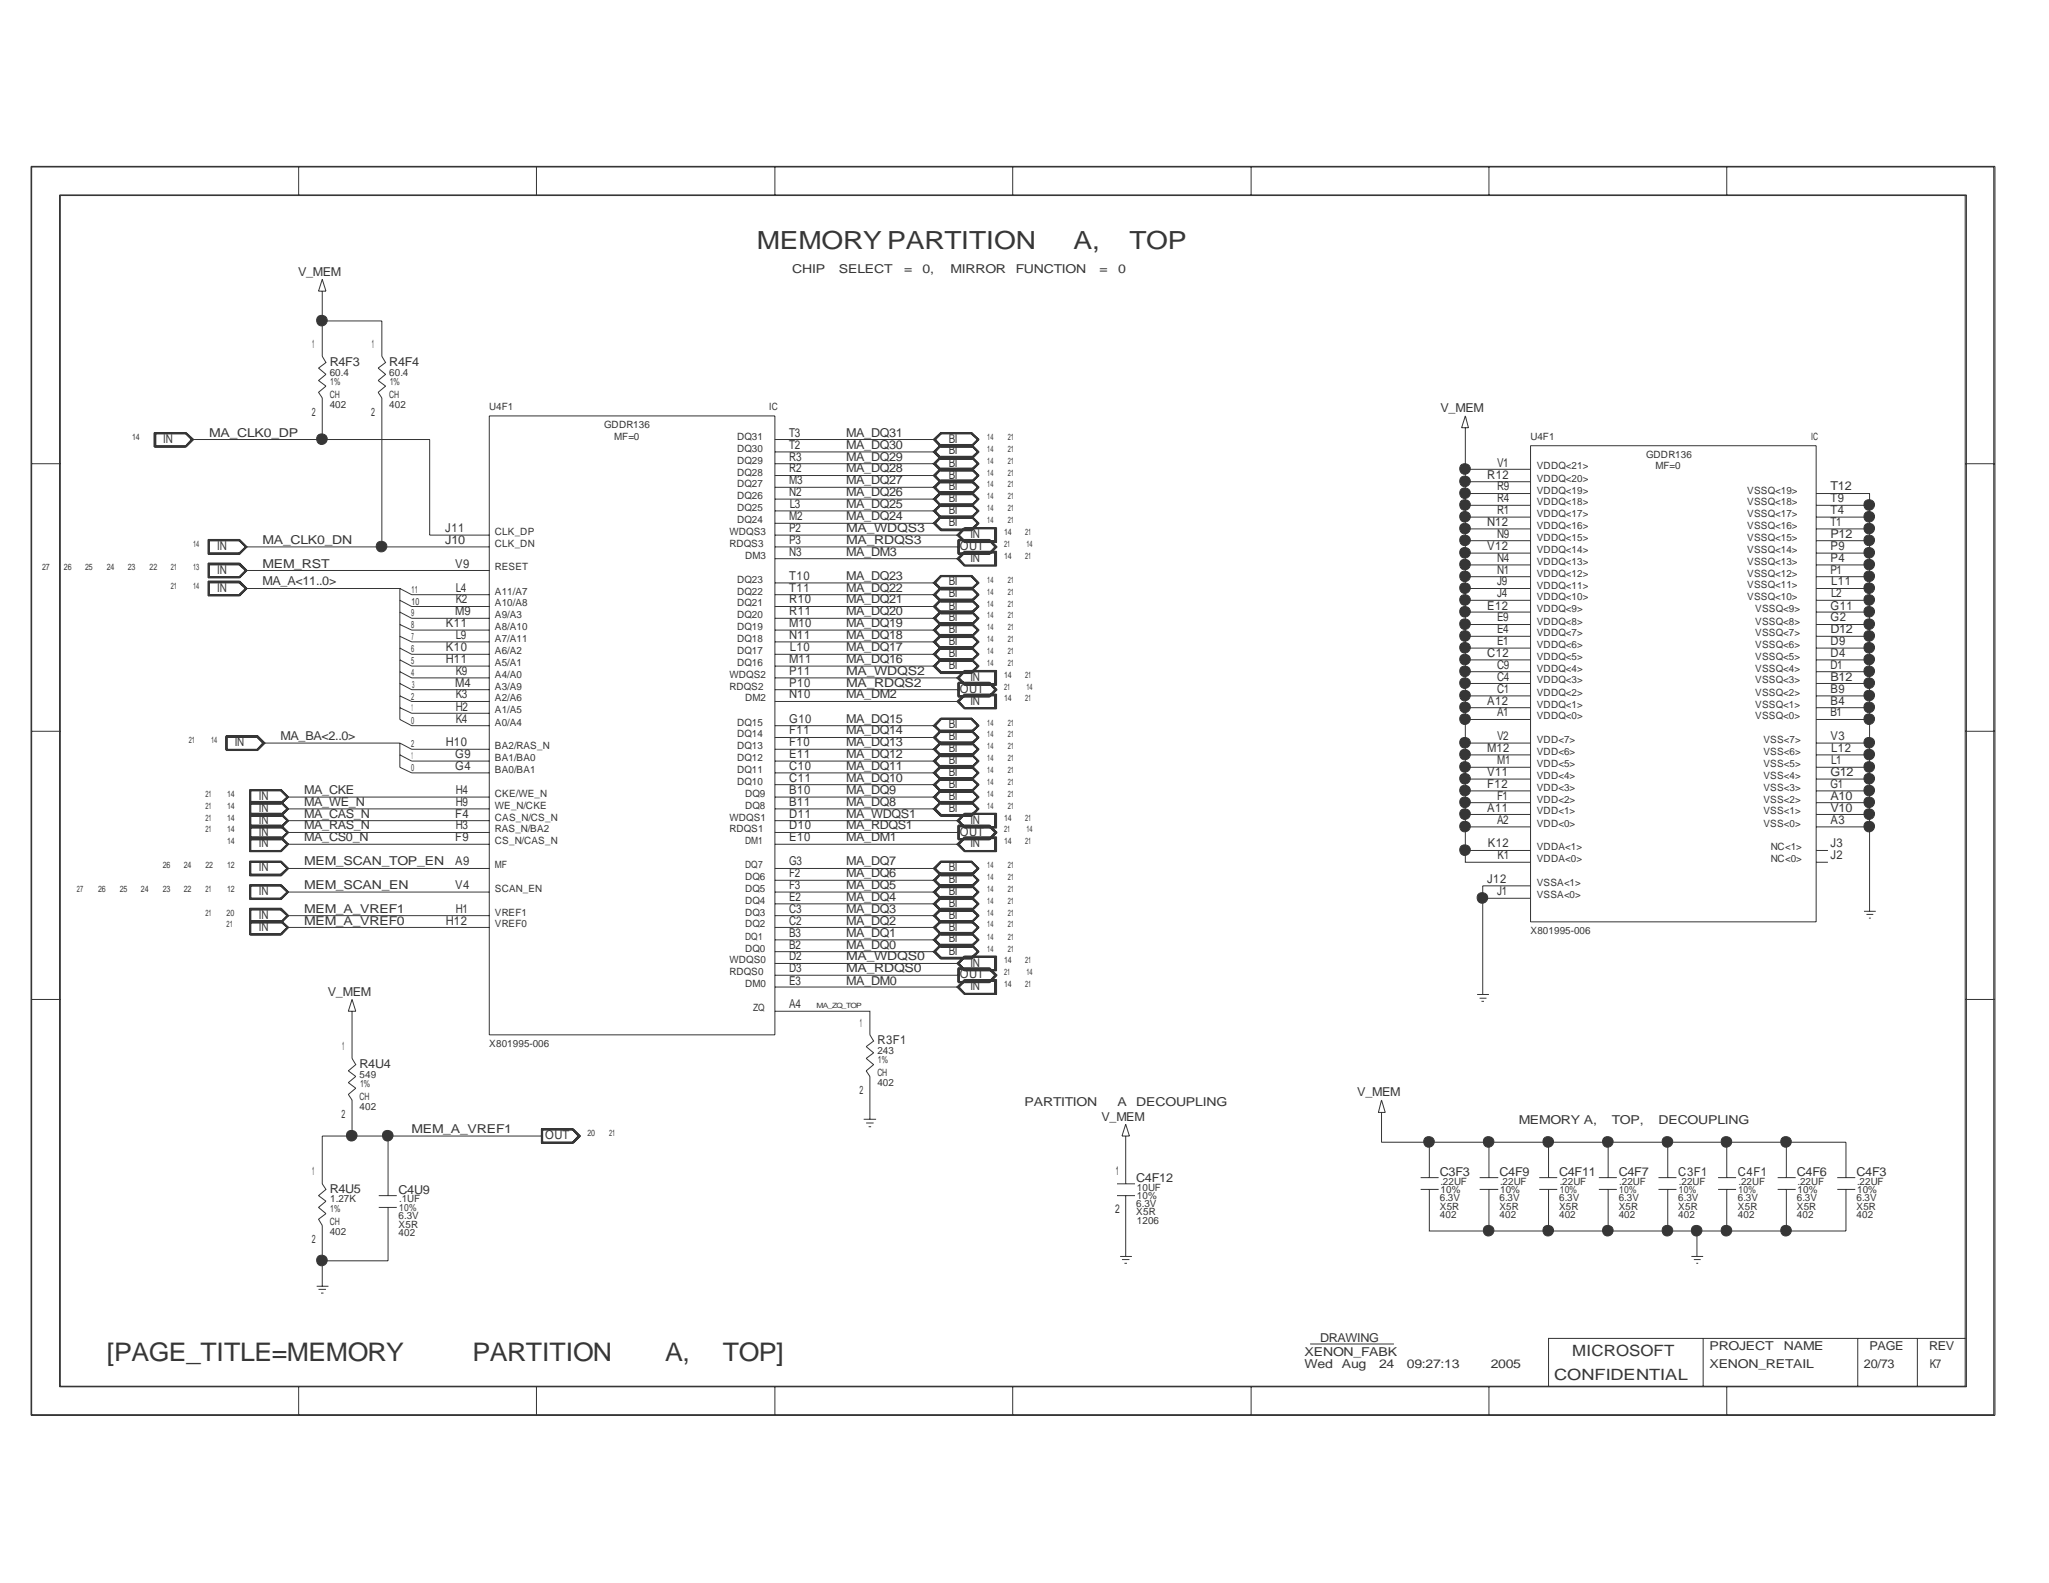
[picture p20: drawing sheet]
<svg xmlns="http://www.w3.org/2000/svg" width="279mm" height="216mm" viewBox="0 0 279 216" stroke-linecap="round" stroke-linejoin="round" font-family="sans-serif">
<defs><g id="words">
<g font-size="3.5" fill="#363539">
<text x="14.6" y="185.6">[PAGE_TITLE=MEMORY</text>
<text x="64.4" y="185.6">PARTITION</text>
<text x="90.7" y="185.6">A,</text>
<text x="98.6" y="185.6">TOP]</text>
</g>
<g font-size="3.4" fill="#363539">
<text x="103.2" y="34">MEMORY PARTITION</text>
<text x="146.4" y="34">A,</text>
<text x="154" y="34">TOP</text>
</g>
<g font-size="2.1" fill="#363539">
<text x="214.4" y="185">MICROSOFT</text>
<text x="211.9" y="188.2">CONFIDENTIAL</text>
</g>
<g font-size="1.7" fill="#363539">
<text x="40.6" y="37.6">V_MEM</text>
<text x="108" y="37.2">CHIP</text>
<text x="114.4" y="37.2">SELECT</text>
<text x="123.3" y="37.2">=</text>
<text x="125.8" y="37.2">0,</text>
<text x="129.6" y="37.2">MIRROR</text>
<text x="138.5" y="37.2">FUNCTION</text>
<text x="149.9" y="37.2">=</text>
<text x="152.5" y="37.2">0</text>
<text x="45" y="49.9">R4F3</text>
<text x="53.1" y="49.9">R4F4</text>
<text x="28.5" y="59.6">MA_CLK0_DP</text>
<text x="107.6" y="59.6">T3</text>
<text x="115.4" y="59.6">MA_DQ31</text>
<text x="196.4" y="56.2">V_MEM</text>
<text x="22.3" y="60.4">IN</text>
<text x="107.6" y="61.2">T2</text>
<text x="107.6" y="62.8">R3</text>
<text x="107.6" y="64.4">R2</text>
<text x="115.4" y="61.2">MA_DQ30</text>
<text x="115.4" y="62.8">MA_DQ29</text>
<text x="115.4" y="64.4">MA_DQ28</text>
<text x="129.4" y="65.3">BI</text>
<text x="129.4" y="62">BI</text>
<text x="129.4" y="60.4">BI</text>
<text x="129.4" y="63.7">BI</text>
<text x="202.8" y="65.3">R12</text>
<text x="204.1" y="63.7">V1</text>
<text x="107.6" y="66">M3</text>
<text x="107.6" y="67.6">N2</text>
<text x="107.6" y="71">M2</text>
<text x="107.7" y="69.3">L3</text>
<text x="115.4" y="71">MA_DQ24</text>
<text x="115.4" y="69.3">MA_DQ25</text>
<text x="115.4" y="66">MA_DQ27</text>
<text x="115.4" y="67.6">MA_DQ26</text>
<text x="129.4" y="71.7">BI</text>
<text x="129.4" y="70.1">BI</text>
<text x="129.4" y="68.5">BI</text>
<text x="129.4" y="66.9">BI</text>
<text x="202.8" y="71.7">N12</text>
<text x="204.1" y="66.9">R9</text>
<text x="204.1" y="68.5">R4</text>
<text x="204.1" y="70.1">R1</text>
<text x="249.6" y="66.9">T12</text>
<text x="249.6" y="68.5">T9</text>
<text x="249.6" y="70.1">T4</text>
<text x="249.6" y="71.7">T1</text>
<text x="29.6" y="75">IN</text>
<text x="35.8" y="77.5">MEM_RST</text>
<text x="35.8" y="74.2">MA_CLK0_DN</text>
<text x="60.7" y="74.2">J10</text>
<text x="60.7" y="72.6">J11</text>
<text x="62.1" y="77.5">V9</text>
<text x="107.6" y="72.6">P2</text>
<text x="107.6" y="74.2">P3</text>
<text x="107.6" y="75.8">N3</text>
<text x="115.4" y="75.8">MA_DM3</text>
<text x="115.4" y="72.6">MA_WDQS3</text>
<text x="115.4" y="74.2">MA_RDQS3</text>
<text x="130.9" y="75">OUT</text>
<text x="132.3" y="73.4">IN</text>
<text x="132.3" y="76.6">IN</text>
<text x="202.8" y="75">V12</text>
<text x="204.1" y="73.4">N9</text>
<text x="204.1" y="76.6">N4</text>
<text x="249.6" y="73.4">P12</text>
<text x="249.6" y="75">P9</text>
<text x="249.6" y="76.6">P4</text>
<text x="29.6" y="80.7">IN</text>
<text x="29.6" y="78.2">IN</text>
<text x="35.8" y="79.8">MA_A&lt;11..0&gt;</text>
<text x="62.1" y="83.9">M9</text>
<text x="62.1" y="80.7">L4</text>
<text x="62.1" y="82.3">K2</text>
<text x="107.6" y="79.1">T10</text>
<text x="107.6" y="80.7">T11</text>
<text x="107.6" y="82.3">R10</text>
<text x="107.6" y="83.9">R11</text>
<text x="115.4" y="79.1">MA_DQ23</text>
<text x="115.4" y="82.3">MA_DQ21</text>
<text x="115.4" y="83.9">MA_DQ20</text>
<text x="115.4" y="80.7">MA_DQ22</text>
<text x="129.4" y="81.4">BI</text>
<text x="129.4" y="83.1">BI</text>
<text x="129.4" y="79.8">BI</text>
<text x="202.8" y="83.1">E12</text>
<text x="204.1" y="78.2">N1</text>
<text x="204.1" y="79.8">J9</text>
<text x="204.1" y="81.4">J4</text>
<text x="249.6" y="78.2">P1</text>
<text x="249.6" y="83.1">G11</text>
<text x="249.7" y="79.8">L11</text>
<text x="249.7" y="81.4">L2</text>
<text x="60.8" y="85.5">K11</text>
<text x="60.8" y="88.8">K10</text>
<text x="62.1" y="87.2">L9</text>
<text x="107.6" y="85.5">M10</text>
<text x="107.6" y="87.2">N11</text>
<text x="107.7" y="88.8">L10</text>
<text x="115.4" y="87.2">MA_DQ18</text>
<text x="115.4" y="88.8">MA_DQ17</text>
<text x="115.4" y="85.5">MA_DQ19</text>
<text x="129.4" y="89.6">BI</text>
<text x="129.4" y="84.8">BI</text>
<text x="129.4" y="86.4">BI</text>
<text x="129.4" y="88">BI</text>
<text x="202.8" y="89.6">C12</text>
<text x="204.1" y="84.8">E9</text>
<text x="204.1" y="86.4">E4</text>
<text x="204.1" y="88">E1</text>
<text x="249.6" y="84.8">G2</text>
<text x="249.6" y="86.4">D12</text>
<text x="249.6" y="88">D9</text>
<text x="249.6" y="89.6">D4</text>
<text x="60.8" y="90.4">H11</text>
<text x="62.1" y="93.6">M4</text>
<text x="62.1" y="92">K9</text>
<text x="62.1" y="95.2">K3</text>
<text x="107.6" y="92">P11</text>
<text x="107.6" y="93.6">P10</text>
<text x="107.6" y="90.4">M11</text>
<text x="107.6" y="95.2">N10</text>
<text x="115.4" y="92">MA_WDQS2</text>
<text x="115.4" y="90.4">MA_DQ16</text>
<text x="115.4" y="93.6">MA_RDQS2</text>
<text x="115.4" y="95.2">MA_DM2</text>
<text x="129.4" y="91.2">BI</text>
<text x="130.9" y="94.5">OUT</text>
<text x="132.3" y="92.9">IN</text>
<text x="204.1" y="91.2">C9</text>
<text x="204.1" y="92.9">C4</text>
<text x="204.1" y="94.5">C1</text>
<text x="249.6" y="91.2">D1</text>
<text x="249.6" y="92.9">B12</text>
<text x="249.6" y="94.5">B9</text>
<text x="32" y="101.8">IN</text>
<text x="38.3" y="100.9">MA_BA&lt;2..0&gt;</text>
<text x="60.8" y="101.8">H10</text>
<text x="62.1" y="96.9">H2</text>
<text x="62.1" y="98.6">K4</text>
<text x="107.6" y="98.6">G10</text>
<text x="107.6" y="100.2">F11</text>
<text x="107.6" y="101.8">F10</text>
<text x="115.4" y="101.8">MA_DQ13</text>
<text x="115.4" y="98.6">MA_DQ15</text>
<text x="115.4" y="100.2">MA_DQ14</text>
<text x="129.4" y="99.3">BI</text>
<text x="129.4" y="100.9">BI</text>
<text x="132.3" y="96.1">IN</text>
<text x="202.8" y="96.1">A12</text>
<text x="204.1" y="100.9">V2</text>
<text x="204.1" y="97.7">A1</text>
<text x="249.6" y="96.1">B4</text>
<text x="249.6" y="97.7">B1</text>
<text x="249.6" y="100.9">V3</text>
<text x="62.1" y="103.4">G9</text>
<text x="62.1" y="105">G4</text>
<text x="107.6" y="103.4">E11</text>
<text x="107.6" y="105">C10</text>
<text x="107.6" y="106.7">C11</text>
<text x="115.4" y="103.4">MA_DQ12</text>
<text x="115.4" y="105">MA_DQ11</text>
<text x="115.4" y="106.7">MA_DQ10</text>
<text x="129.4" y="107.4">BI</text>
<text x="129.4" y="105.8">BI</text>
<text x="129.4" y="102.6">BI</text>
<text x="129.4" y="104.2">BI</text>
<text x="202.8" y="102.6">M12</text>
<text x="202.8" y="105.8">V11</text>
<text x="202.8" y="107.4">F12</text>
<text x="204.1" y="104.2">M1</text>
<text x="249.6" y="105.8">G12</text>
<text x="249.6" y="107.4">G1</text>
<text x="249.7" y="104.2">L1</text>
<text x="249.7" y="102.6">L12</text>
<text x="35.3" y="114">IN</text>
<text x="35.3" y="112.4">IN</text>
<text x="35.3" y="110.7">IN</text>
<text x="35.3" y="109.1">IN</text>
<text x="41.5" y="108.3">MA_CKE</text>
<text x="41.5" y="109.9">MA_WE_N</text>
<text x="41.5" y="111.5">MA_CAS_N</text>
<text x="41.5" y="113.1">MA_RAS_N</text>
<text x="62.1" y="111.5">F4</text>
<text x="62.1" y="108.3">H4</text>
<text x="62.1" y="109.9">H9</text>
<text x="62.1" y="113.1">H3</text>
<text x="107.6" y="108.3">B10</text>
<text x="107.6" y="109.9">B11</text>
<text x="107.6" y="111.5">D11</text>
<text x="107.6" y="113.1">D10</text>
<text x="115.4" y="108.3">MA_DQ9</text>
<text x="115.4" y="109.9">MA_DQ8</text>
<text x="115.4" y="111.5">MA_WDQS1</text>
<text x="115.4" y="113.1">MA_RDQS1</text>
<text x="129.4" y="109.1">BI</text>
<text x="129.4" y="110.7">BI</text>
<text x="130.9" y="114">OUT</text>
<text x="132.3" y="112.4">IN</text>
<text x="202.8" y="110.7">A11</text>
<text x="204.1" y="109.1">F1</text>
<text x="204.1" y="112.4">A2</text>
<text x="249.6" y="109.1">A10</text>
<text x="249.6" y="110.7">V10</text>
<text x="249.6" y="112.4">A3</text>
<text x="35.3" y="118.8">IN</text>
<text x="35.3" y="115.6">IN</text>
<text x="41.5" y="114.7">MA_CS0_N</text>
<text x="41.5" y="118">MEM_SCAN_TOP_EN</text>
<text x="62.1" y="118">A9</text>
<text x="62.1" y="114.7">F9</text>
<text x="107.6" y="118">G3</text>
<text x="107.6" y="119.6">F2</text>
<text x="107.6" y="114.7">E10</text>
<text x="115.4" y="114.7">MA_DM1</text>
<text x="115.4" y="118">MA_DQ7</text>
<text x="115.4" y="119.6">MA_DQ6</text>
<text x="129.4" y="118.8">BI</text>
<text x="132.3" y="115.6">IN</text>
<text x="202.9" y="115.6">K12</text>
<text x="204.2" y="117.2">K1</text>
<text x="249.6" y="115.6">J3</text>
<text x="249.6" y="117.2">J2</text>
<text x="35.3" y="122.1">IN</text>
<text x="35.3" y="125.3">IN</text>
<text x="41.5" y="121.2">MEM_SCAN_EN</text>
<text x="41.5" y="124.5">MEM_A_VREF1</text>
<text x="62.1" y="121.2">V4</text>
<text x="62.1" y="124.5">H1</text>
<text x="107.6" y="121.2">F3</text>
<text x="107.6" y="122.9">E2</text>
<text x="107.6" y="124.5">C3</text>
<text x="115.4" y="121.2">MA_DQ5</text>
<text x="115.4" y="122.9">MA_DQ4</text>
<text x="115.4" y="124.5">MA_DQ3</text>
<text x="129.4" y="123.7">BI</text>
<text x="129.4" y="125.3">BI</text>
<text x="129.4" y="120.5">BI</text>
<text x="129.4" y="122.1">BI</text>
<text x="202.8" y="120.5">J12</text>
<text x="204.1" y="122.1">J1</text>
<text x="35.3" y="126.9">IN</text>
<text x="41.5" y="126.2">MEM_A_VREF0</text>
<text x="60.8" y="126.2">H12</text>
<text x="107.6" y="131">D2</text>
<text x="107.6" y="126.2">C2</text>
<text x="107.6" y="127.8">B3</text>
<text x="107.6" y="129.4">B2</text>
<text x="115.4" y="126.2">MA_DQ2</text>
<text x="115.4" y="127.8">MA_DQ1</text>
<text x="115.4" y="129.4">MA_DQ0</text>
<text x="115.4" y="131">MA_WDQS0</text>
<text x="129.4" y="126.9">BI</text>
<text x="129.4" y="128.5">BI</text>
<text x="129.4" y="130.2">BI</text>
<text x="132.3" y="131.8">IN</text>
<text x="44.7" y="135.8">V_MEM</text>
<text x="107.6" y="137.5">A4</text>
<text x="107.6" y="132.6">D3</text>
<text x="107.6" y="134.3">E3</text>
<text x="115.4" y="132.6">MA_RDQS0</text>
<text x="115.4" y="134.3">MA_DM0</text>
<text x="130.9" y="133.4">OUT</text>
<text x="132.3" y="135">IN</text>
<text x="119.6" y="142.3">R3F1</text>
<text x="49" y="145.6">R4U4</text>
<text x="185.1" y="149.5">V_MEM</text>
<text x="56.1" y="154.5">MEM_A_VREF1</text>
<text x="74.3" y="155.4">OUT</text>
<text x="139.7" y="150.8">PARTITION</text>
<text x="150.2" y="152.8">V_MEM</text>
<text x="152.4" y="150.8">A</text>
<text x="154.9" y="150.8">DECOUPLING</text>
<text x="207.1" y="153.2">MEMORY A,</text>
<text x="219.8" y="153.2">TOP,</text>
<text x="226.1" y="153.2">DECOUPLING</text>
<text x="152.1" y="160.2">1</text>
<text x="154.9" y="161.2">C4F12</text>
<text x="196.3" y="160.4">C3F3</text>
<text x="204.5" y="160.4">C4F9</text>
<text x="212.6" y="160.4">C4F11</text>
<text x="220.7" y="160.4">C4F7</text>
<text x="228.9" y="160.4">C3F1</text>
<text x="237" y="160.4">C4F1</text>
<text x="245" y="160.4">C4F6</text>
<text x="253.2" y="160.4">C4F3</text>
<text x="45" y="162.6">R4U5</text>
<text x="54.4" y="162.8">C4U9</text>
<text x="152.1" y="165.4">2</text>
<text x="177.9" y="184.9">XENON_FABK</text>
<text x="180" y="183">DRAWING</text>
<text x="233.1" y="184.1">PROJECT</text>
<text x="243.2" y="184.1">NAME</text>
<text x="254.9" y="184.1">PAGE</text>
<text x="263.1" y="184.1">REV</text>
<text x="177.9" y="186.5">Wed</text>
<text x="183" y="186.5">Aug</text>
<text x="188" y="186.5">24</text>
<text x="191.9" y="186.5">09:27:13</text>
<text x="203.3" y="186.5">2005</text>
<text x="233.1" y="186.5">XENON_RETAIL</text>
<text x="254.2" y="186.5">20/73</text>
<text x="263.1" y="186.5">K7</text>
</g>
<g font-size="1.6" fill="#363539">
<text x="42.6" y="47.5">1</text>
<text x="50.7" y="47.5">1</text>
<text x="42.5" y="56.7">2</text>
<text x="50.6" y="56.7">2</text>
<text x="46.7" y="143.3">1</text>
<text x="117.3" y="140">1</text>
<text x="117.2" y="149.3">2</text>
<text x="46.6" y="152.5">2</text>
<text x="42.6" y="160.3">1</text>
<text x="42.5" y="169.6">2</text>
</g>
<g font-size="1.4" fill="#363539">
<text x="45" y="51.2">60.4</text>
<text x="45" y="52.5">1%</text>
<text x="53.1" y="51.2">60.4</text>
<text x="53.2" y="52.5">1%</text>
<text x="45" y="55.6">402</text>
<text x="45" y="54.3">CH</text>
<text x="53.1" y="55.6">402</text>
<text x="53.1" y="54.3">CH</text>
<text x="66.7" y="56">U4F1</text>
<text x="82.4" y="58.3">GDDR136</text>
<text x="83.7" y="59.9">MF=0</text>
<text x="100.5" y="59.9">DQ31</text>
<text x="104.9" y="56">IC</text>
<text x="208.7" y="59.9">U4F1</text>
<text x="247" y="59.9">IC</text>
<text x="100.5" y="64.9">DQ28</text>
<text x="100.5" y="63.2">DQ29</text>
<text x="100.5" y="61.6">DQ30</text>
<text x="209.5" y="64">VDDQ&lt;21&gt;</text>
<text x="209.5" y="65.7">VDDQ&lt;20&gt;</text>
<text x="224.5" y="62.4">GDDR136</text>
<text x="225.7" y="64">MF=0</text>
<text x="100.5" y="68.1">DQ26</text>
<text x="100.5" y="66.5">DQ27</text>
<text x="100.5" y="69.7">DQ25</text>
<text x="100.5" y="71.4">DQ24</text>
<text x="209.5" y="68.9">VDDQ&lt;18&gt;</text>
<text x="209.5" y="70.5">VDDQ&lt;17&gt;</text>
<text x="209.5" y="67.3">VDDQ&lt;19&gt;</text>
<text x="238.3" y="68.9">VSSQ&lt;18&gt;</text>
<text x="238.3" y="67.3">VSSQ&lt;19&gt;</text>
<text x="238.3" y="70.5">VSSQ&lt;17&gt;</text>
<text x="67.5" y="77.8">RESET</text>
<text x="67.5" y="74.6">CLK_DN</text>
<text x="67.5" y="73">CLK_DP</text>
<text x="99.5" y="74.6">RDQS3</text>
<text x="99.5" y="73">WDQS3</text>
<text x="101.6" y="76.2">DM3</text>
<text x="209.5" y="72.1">VDDQ&lt;16&gt;</text>
<text x="209.5" y="77">VDDQ&lt;13&gt;</text>
<text x="209.5" y="75.4">VDDQ&lt;14&gt;</text>
<text x="209.5" y="73.7">VDDQ&lt;15&gt;</text>
<text x="238.3" y="77">VSSQ&lt;13&gt;</text>
<text x="238.3" y="75.4">VSSQ&lt;14&gt;</text>
<text x="238.3" y="73.7">VSSQ&lt;15&gt;</text>
<text x="238.3" y="72.1">VSSQ&lt;16&gt;</text>
<text x="56.1" y="82.5">10</text>
<text x="56.1" y="80.9">11</text>
<text x="67.5" y="82.7">A10/A8</text>
<text x="67.5" y="81.1">A11/A7</text>
<text x="100.5" y="82.7">DQ21</text>
<text x="100.5" y="81.1">DQ22</text>
<text x="100.5" y="79.5">DQ23</text>
<text x="209.5" y="80.3">VDDQ&lt;11&gt;</text>
<text x="209.5" y="83.5">VDDQ&lt;9&gt;</text>
<text x="209.5" y="81.9">VDDQ&lt;10&gt;</text>
<text x="209.5" y="78.7">VDDQ&lt;12&gt;</text>
<text x="238.3" y="81.9">VSSQ&lt;10&gt;</text>
<text x="238.3" y="80.3">VSSQ&lt;11&gt;</text>
<text x="238.3" y="78.7">VSSQ&lt;12&gt;</text>
<text x="239.4" y="83.5">VSSQ&lt;9&gt;</text>
<text x="56" y="84.1">9</text>
<text x="56" y="85.7">8</text>
<text x="56" y="88.9">6</text>
<text x="56.1" y="87.3">7</text>
<text x="67.5" y="89.2">A6/A2</text>
<text x="67.5" y="87.5">A7/A11</text>
<text x="67.5" y="85.9">A8/A10</text>
<text x="67.5" y="84.3">A9/A3</text>
<text x="100.5" y="89.2">DQ17</text>
<text x="100.5" y="87.5">DQ18</text>
<text x="100.5" y="85.9">DQ19</text>
<text x="100.5" y="84.3">DQ20</text>
<text x="209.5" y="90">VDDQ&lt;5&gt;</text>
<text x="209.5" y="88.4">VDDQ&lt;6&gt;</text>
<text x="209.5" y="86.8">VDDQ&lt;7&gt;</text>
<text x="209.5" y="85.2">VDDQ&lt;8&gt;</text>
<text x="239.4" y="88.4">VSSQ&lt;6&gt;</text>
<text x="239.4" y="86.8">VSSQ&lt;7&gt;</text>
<text x="239.4" y="85.2">VSSQ&lt;8&gt;</text>
<text x="56" y="90.6">5</text>
<text x="56" y="92.2">4</text>
<text x="56" y="95.4">2</text>
<text x="56.2" y="93.8">3</text>
<text x="67.5" y="95.7">A2/A6</text>
<text x="67.5" y="94.1">A3/A9</text>
<text x="67.5" y="92.5">A4/A0</text>
<text x="67.5" y="90.8">A5/A1</text>
<text x="99.5" y="94.1">RDQS2</text>
<text x="99.5" y="92.5">WDQS2</text>
<text x="100.5" y="90.8">DQ16</text>
<text x="101.6" y="95.7">DM2</text>
<text x="209.5" y="94.9">VDDQ&lt;2&gt;</text>
<text x="209.5" y="93.2">VDDQ&lt;3&gt;</text>
<text x="209.5" y="91.6">VDDQ&lt;4&gt;</text>
<text x="239.4" y="94.9">VSSQ&lt;2&gt;</text>
<text x="239.4" y="93.2">VSSQ&lt;3&gt;</text>
<text x="239.4" y="91.6">VSSQ&lt;4&gt;</text>
<text x="239.4" y="90">VSSQ&lt;5&gt;</text>
<text x="56" y="98.7">0</text>
<text x="56" y="101.9">2</text>
<text x="56.1" y="97">1</text>
<text x="67.5" y="99">A0/A4</text>
<text x="67.5" y="97.3">A1/A5</text>
<text x="100.5" y="100.6">DQ14</text>
<text x="100.5" y="99">DQ15</text>
<text x="209.5" y="101.3">VDD&lt;7&gt;</text>
<text x="209.5" y="98.1">VDDQ&lt;0&gt;</text>
<text x="209.5" y="96.5">VDDQ&lt;1&gt;</text>
<text x="239.4" y="98.1">VSSQ&lt;0&gt;</text>
<text x="239.4" y="96.5">VSSQ&lt;1&gt;</text>
<text x="240.5" y="101.3">VSS&lt;7&gt;</text>
<text x="56" y="105.2">0</text>
<text x="56.1" y="103.5">1</text>
<text x="67.5" y="105.4">BA0/BA1</text>
<text x="67.5" y="103.8">BA1/BA0</text>
<text x="67.5" y="102.2">BA2/RAS_N</text>
<text x="100.5" y="107">DQ10</text>
<text x="100.5" y="105.4">DQ11</text>
<text x="100.5" y="103.8">DQ12</text>
<text x="100.5" y="102.2">DQ13</text>
<text x="209.5" y="107.9">VDD&lt;3&gt;</text>
<text x="209.5" y="106.3">VDD&lt;4&gt;</text>
<text x="209.5" y="104.6">VDD&lt;5&gt;</text>
<text x="209.5" y="103">VDD&lt;6&gt;</text>
<text x="240.5" y="107.9">VSS&lt;3&gt;</text>
<text x="240.5" y="106.3">VSS&lt;4&gt;</text>
<text x="240.5" y="104.6">VSS&lt;5&gt;</text>
<text x="240.5" y="103">VSS&lt;6&gt;</text>
<text x="67.5" y="113.5">RAS_N/BA2</text>
<text x="67.5" y="111.9">CAS_N/CS_N</text>
<text x="67.5" y="110.3">WE_N/CKE</text>
<text x="67.5" y="108.7">CKE/WE_N</text>
<text x="99.5" y="113.5">RDQS1</text>
<text x="99.5" y="111.9">WDQS1</text>
<text x="101.6" y="110.3">DQ8</text>
<text x="101.6" y="108.7">DQ9</text>
<text x="209.5" y="112.8">VDD&lt;0&gt;</text>
<text x="209.5" y="111.1">VDD&lt;1&gt;</text>
<text x="209.5" y="109.5">VDD&lt;2&gt;</text>
<text x="240.5" y="112.8">VSS&lt;0&gt;</text>
<text x="240.5" y="111.1">VSS&lt;1&gt;</text>
<text x="240.5" y="109.5">VSS&lt;2&gt;</text>
<text x="67.5" y="118.4">MF</text>
<text x="67.5" y="115.1">CS_N/CAS_N</text>
<text x="101.6" y="118.4">DQ7</text>
<text x="101.6" y="115.1">DM1</text>
<text x="209.5" y="117.6">VDDA&lt;0&gt;</text>
<text x="209.5" y="116">VDDA&lt;1&gt;</text>
<text x="241.5" y="117.6">NC&lt;0&gt;</text>
<text x="241.5" y="116">NC&lt;1&gt;</text>
<text x="67.5" y="124.9">VREF1</text>
<text x="67.5" y="121.7">SCAN_EN</text>
<text x="101.6" y="124.9">DQ3</text>
<text x="101.6" y="123.3">DQ4</text>
<text x="101.6" y="121.7">DQ5</text>
<text x="101.6" y="120.1">DQ6</text>
<text x="209.5" y="122.5">VSSA&lt;0&gt;</text>
<text x="209.5" y="120.8">VSSA&lt;1&gt;</text>
<text x="67.5" y="126.5">VREF0</text>
<text x="99.5" y="131.4">WDQS0</text>
<text x="101.6" y="129.8">DQ0</text>
<text x="101.6" y="128.2">DQ1</text>
<text x="101.6" y="126.5">DQ2</text>
<text x="208.7" y="127.3">X801995-006</text>
<text x="99.5" y="133">RDQS0</text>
<text x="101.6" y="134.6">DM0</text>
<text x="102.7" y="137.9">ZQ</text>
<text x="66.7" y="142.7">X801995-006</text>
<text x="119.6" y="143.8">243</text>
<text x="49" y="147">549</text>
<text x="49.1" y="148.3">1%</text>
<text x="119.6" y="146.8">CH</text>
<text x="119.6" y="148.1">402</text>
<text x="119.7" y="145">1%</text>
<text x="49" y="151.4">402</text>
<text x="49" y="150">CH</text>
<text x="196.4" y="161.6">.22UF</text>
<text x="204.6" y="161.6">.22UF</text>
<text x="212.7" y="161.6">.22UF</text>
<text x="220.8" y="161.6">.22UF</text>
<text x="228.9" y="161.6">.22UF</text>
<text x="237.1" y="161.6">.22UF</text>
<text x="245.1" y="161.6">.22UF</text>
<text x="253.2" y="161.6">.22UF</text>
<text x="45" y="167.1">CH</text>
<text x="45" y="165.4">1%</text>
<text x="45" y="164">1.27K</text>
<text x="54.4" y="167.5">X5R</text>
<text x="54.4" y="166.3">6.3V</text>
<text x="54.4" y="164">.1UF</text>
<text x="54.4" y="165.2">10%</text>
<text x="154.9" y="164.7">6.3V</text>
<text x="154.9" y="165.8">X5R</text>
<text x="155" y="162.4">10UF</text>
<text x="155" y="163.6">10%</text>
<text x="155" y="167">1206</text>
<text x="196.3" y="165">X5R</text>
<text x="196.3" y="163.8">6.3V</text>
<text x="196.3" y="166.1">402</text>
<text x="196.4" y="162.7">10%</text>
<text x="204.5" y="165">X5R</text>
<text x="204.5" y="166.1">402</text>
<text x="204.5" y="163.8">6.3V</text>
<text x="204.6" y="162.7">10%</text>
<text x="212.6" y="165">X5R</text>
<text x="212.6" y="166.1">402</text>
<text x="212.6" y="163.8">6.3V</text>
<text x="212.7" y="162.7">10%</text>
<text x="220.7" y="163.8">6.3V</text>
<text x="220.7" y="165">X5R</text>
<text x="220.7" y="166.1">402</text>
<text x="220.8" y="162.7">10%</text>
<text x="228.9" y="165">X5R</text>
<text x="228.9" y="166.1">402</text>
<text x="228.9" y="163.8">6.3V</text>
<text x="228.9" y="162.7">10%</text>
<text x="237" y="163.8">6.3V</text>
<text x="237" y="165">X5R</text>
<text x="237" y="166.1">402</text>
<text x="237.1" y="162.7">10%</text>
<text x="245" y="165">X5R</text>
<text x="245" y="163.8">6.3V</text>
<text x="245" y="166.1">402</text>
<text x="245.1" y="162.7">10%</text>
<text x="253.2" y="163.8">6.3V</text>
<text x="253.2" y="165">X5R</text>
<text x="253.2" y="166.1">402</text>
<text x="253.2" y="162.7">10%</text>
<text x="45" y="168.4">402</text>
<text x="54.4" y="168.6">402</text>
</g>
<g font-size="1.2" fill="#363539">
<text x="18" y="59.9">14</text>
<text x="134.6" y="59.9">14</text>
<text x="137.4" y="59.9">21</text>
<text x="134.6" y="61.6">14</text>
<text x="134.6" y="63.2">14</text>
<text x="134.6" y="64.9">14</text>
<text x="137.4" y="61.6">21</text>
<text x="137.4" y="63.2">21</text>
<text x="137.4" y="64.9">21</text>
<text x="134.6" y="71.4">14</text>
<text x="134.6" y="69.7">14</text>
<text x="134.6" y="66.5">14</text>
<text x="134.6" y="68.1">14</text>
<text x="137.4" y="71.4">21</text>
<text x="137.4" y="69.7">21</text>
<text x="137.4" y="66.5">21</text>
<text x="137.4" y="68.1">21</text>
<text x="5.8" y="77.8">27</text>
<text x="8.7" y="77.8">26</text>
<text x="11.6" y="77.8">25</text>
<text x="14.6" y="77.8">24</text>
<text x="17.4" y="77.8">23</text>
<text x="20.4" y="77.8">22</text>
<text x="23.3" y="77.8">21</text>
<text x="26.3" y="77.8">13</text>
<text x="26.3" y="74.6">14</text>
<text x="136.9" y="76.2">14</text>
<text x="136.9" y="73">14</text>
<text x="136.9" y="74.6">21</text>
<text x="139.8" y="76.2">21</text>
<text x="139.8" y="73">21</text>
<text x="140" y="74.6">14</text>
<text x="23.3" y="80.3">21</text>
<text x="26.3" y="80.3">14</text>
<text x="134.6" y="82.7">14</text>
<text x="134.6" y="81.1">14</text>
<text x="134.6" y="79.5">14</text>
<text x="137.4" y="82.7">21</text>
<text x="137.4" y="81.1">21</text>
<text x="137.4" y="79.5">21</text>
<text x="134.6" y="84.3">14</text>
<text x="134.6" y="87.5">14</text>
<text x="134.6" y="89.2">14</text>
<text x="134.6" y="85.9">14</text>
<text x="137.4" y="84.3">21</text>
<text x="137.4" y="87.5">21</text>
<text x="137.4" y="89.2">21</text>
<text x="137.4" y="85.9">21</text>
<text x="134.6" y="90.8">14</text>
<text x="136.9" y="92.5">14</text>
<text x="136.9" y="95.7">14</text>
<text x="136.9" y="94.1">21</text>
<text x="137.4" y="90.8">21</text>
<text x="139.8" y="92.5">21</text>
<text x="139.8" y="95.7">21</text>
<text x="140" y="94.1">14</text>
<text x="25.7" y="101.3">21</text>
<text x="28.8" y="101.3">14</text>
<text x="134.6" y="99">14</text>
<text x="134.6" y="100.6">14</text>
<text x="137.4" y="99">21</text>
<text x="137.4" y="100.6">21</text>
<text x="134.6" y="102.2">14</text>
<text x="134.6" y="103.8">14</text>
<text x="134.6" y="105.4">14</text>
<text x="134.6" y="107">14</text>
<text x="137.4" y="102.2">21</text>
<text x="137.4" y="103.8">21</text>
<text x="137.4" y="105.4">21</text>
<text x="137.4" y="107">21</text>
<text x="28" y="108.7">21</text>
<text x="28" y="110.3">21</text>
<text x="28" y="111.9">21</text>
<text x="28" y="113.5">21</text>
<text x="31" y="108.7">14</text>
<text x="31" y="111.9">14</text>
<text x="31" y="113.5">14</text>
<text x="31" y="110.3">14</text>
<text x="134.6" y="108.7">14</text>
<text x="134.6" y="110.3">14</text>
<text x="136.9" y="113.5">21</text>
<text x="136.9" y="111.9">14</text>
<text x="137.4" y="108.7">21</text>
<text x="137.4" y="110.3">21</text>
<text x="139.8" y="111.9">21</text>
<text x="140" y="113.5">14</text>
<text x="22.2" y="118.4">26</text>
<text x="25.1" y="118.4">24</text>
<text x="28" y="118.4">22</text>
<text x="31" y="115.1">14</text>
<text x="31" y="118.4">12</text>
<text x="134.6" y="118.4">14</text>
<text x="136.9" y="115.1">14</text>
<text x="137.4" y="118.4">21</text>
<text x="139.8" y="115.1">21</text>
<text x="10.5" y="121.7">27</text>
<text x="13.4" y="121.7">26</text>
<text x="16.3" y="121.7">25</text>
<text x="19.2" y="121.7">24</text>
<text x="22.2" y="121.7">23</text>
<text x="25.1" y="121.7">22</text>
<text x="28" y="121.7">21</text>
<text x="28" y="124.9">21</text>
<text x="30.9" y="124.9">20</text>
<text x="31" y="121.7">12</text>
<text x="134.6" y="120.1">14</text>
<text x="134.6" y="121.7">14</text>
<text x="134.6" y="123.3">14</text>
<text x="134.6" y="124.9">14</text>
<text x="137.4" y="120.1">21</text>
<text x="137.4" y="121.7">21</text>
<text x="137.4" y="123.3">21</text>
<text x="137.4" y="124.9">21</text>
<text x="30.9" y="126.5">21</text>
<text x="134.6" y="126.5">14</text>
<text x="134.6" y="128.2">14</text>
<text x="134.6" y="129.8">14</text>
<text x="136.9" y="131.4">14</text>
<text x="137.4" y="126.5">21</text>
<text x="137.4" y="128.2">21</text>
<text x="137.4" y="129.8">21</text>
<text x="139.8" y="131.4">21</text>
<text x="136.9" y="133">21</text>
<text x="136.9" y="134.6">14</text>
<text x="139.8" y="134.6">21</text>
<text x="140" y="133">14</text>
<text x="80.1" y="154.9">20</text>
<text x="83.1" y="154.9">21</text>
</g>
<text font-size="1" fill="#363539" x="111.3" y="137.5">MA_ZQ_TOP</text>
</g></defs>
<g fill="none" stroke="#363539" stroke-width=".14">
<path d="M4.2 22.7h267.8v170.3h-267.8zM4.3 22.8h267.6v170.2h-267.6zM8.1 26.6h260v162.5h-260zM8.2 26.7h259.8v162.4h-259.8zM40.7 22.7v4M43.9 38.1l.5 1.6h-1zM43.9 39.7v4.1M73.2 22.7v4M105.7 22.7v4M138.1 22.7v4M170.6 22.7v4M203 22.7v4"/>
<path d="M235.5 22.7v4M21 59h4.4l1 .9-1 1.1h-4.4zM21.1 59v2M21.2 59.1h4.1l.9 .8-.9 1h-4.1zM21.3 59.2h4l.8 .7-.8 .9h-4zM25.3 59l1 .9-1 1.1M26.1 59.9h32.5v13.1h8.1M43.9 59.9v-5.6l-.5-.8 1-.8-1-.8 1-.8-1-.9 1-.8-.5-.8v-4.8h8.2v4.8l.5 .8-1 .8 1 .9-1 .8 1 .8-1 .8 .5 .8v20.3M66.7 56.7h39v84.4h-39zM105.7 59.9h21.9M127.4 59.9l1-.8h4l.9 .8-.9 1h-4zM127.6 59.9l.8-.7h4l.9 .7-.9 .9h-4z"/>
<path d="M128.3 59h4.2l.9 .9-.9 1.1h-4.2M128.3 59h4.2l1 .9-1 1.1h-4.2M128.3 59l-1 .9 1 1.1M199.8 56.7l.4 1.6h-.9zM199.8 58.3v33.3M4.2 63.2h4M28.4 73.6h4.3l1 1-1 1h-4.3zM28.4 76.8h4.3l1 1-1 1h-4.3zM28.4 79.2h4.3l1 1.1-1 1h-4.3zM28.4 73.7h4.2l.8 .9M28.4 75.4h4.2M28.4 73.7h4.3l.9 .9-.9 .9h-4.3z"/>
<path d="M28.4 76.9h4.3l.9 .9-.9 .9h-4.3zM28.4 79.3h4.3l.9 1-.9 .9h-4.3zM28.4 77h4.2l.9 .8-.9 .9M28.4 79.4h4.2l.9 .9-.9 .8M28.5 75.4v-1.7h4.1l.9 .9-.9 .8M28.5 77h4.1l.8 .8-.8 .9h-4.1zM33.4 74.6h33.3M33.4 77.8h33.3M33.4 74.6l-.8 .8M105.7 63.2h21.9M105.7 61.6h21.9M105.7 64.9h21.9"/>
<path d="M105.7 66.5h21.9M105.7 68.1h21.9M105.7 69.7h21.9M105.7 71.4h21.9M105.7 73h25.1M105.7 74.6h25.1M105.7 76.2h25.1M105.7 79.5h21.9M127.3 63.2l1-1h4.2l1 1-1 1.1h-4.2zM127.3 61.6l1-1h4.2l1 1-1 1.1h-4.2zM127.3 64.9l1-1.1h4.2l1 1.1-1 1h-4.2zM127.3 66.5l1-1.1h4.2l1 1.1-1 1h-4.2z"/>
<path d="M127.3 68.1l1-1h4.2l1 1-1 1h-4.2zM127.3 71.4l1-1h4.2l1 1-1 1h-4.2zM127.4 66.5l1-.9h4l.9 .9-.9 .9h-4zM127.4 68.1l1-.9h4l.9 .9-.9 .9h-4zM127.4 69.7l1-.9h4l.9 .9-.9 .9h-4zM128.3 62.3h4.2l.9 .9-.9 1h-4.2l-1-1zM128.3 60.7h4.2l.9 .9-.9 1h-4.2l-1-1zM128.3 63.9h4.2l.9 1-.9 .9h-4.2l-1-.9zM128.3 65.5h4.2l.9 1-.9 .9h-4.2l-1-.9zM128.3 67.1h4.2l.9 1-.9 .9h-4.2l-1-.9zM128.3 68.7h4.2l.9 1-.9 1h-4.2M128.3 68.7h4.2l1 1-1 1h-4.2"/>
<path d="M128.3 68.7l-1 1 1 1M128.3 70.4h4.2l.9 1-.9 .9h-4.2l-1-.9zM128.3 78.5h4.2l.9 1-.9 .9h-4.2M128.3 78.5h4.2l1 1-1 .9h-4.2M128.3 78.5l-1 1 1 .9M128.4 62.4h4l.9 .8-.9 .8h-4M128.4 62.3h4l.9 .9-.9 .9h-4l-1-.9zM128.4 62.4l-.8 .8 .8 .8M128.4 60.8h4l.9 .8-.9 .8h-4M128.4 60.7h4l.9 .9-.9 .9h-4l-1-.9zM128.4 60.8l-.8 .8 .8 .8M128.4 64h4l.9 .9-.9 .8h-4"/>
<path d="M128.4 64l-1 .9 1 .8M128.4 64l-.8 .9 .8 .8M128.4 65.7h4l.9 .8-.9 .8h-4M128.4 65.7l-.8 .8 .8 .8M128.4 67.3h4l.9 .8-.9 .8h-4M128.4 67.3l-.8 .8 .8 .8M128.4 68.9h4l.9 .8-.9 .8h-4M128.4 68.9l-.8 .8 .8 .8M128.4 70.5h4l.9 .9-.9 .7h-4l-.8-.7zM128.4 70.4h4l.9 1-.9 .8h-4l-1-.8zM128.4 78.7h4l.9 .8-.9 .8h-4l-.8-.8zM128.4 78.6h4l.9 .9-.9 .8h-4l-1-.8z"/>
<path d="M130.5 76.2l1-1h4.4v2h-4.4zM130.5 73l1-1h4.4v2h-4.4zM130.6 76.2l1-.9h4.2v1.8h-4.2zM130.6 73l1-.9h4.2v1.8h-4.2zM130.6 73.6h4.4l1 1-1 1h-4.4zM130.6 73.7h4.4l.9 .9-.9 .9h-4.4M130.8 73.7v1.7M131.6 73.7l-.8-.7 .8-.9h4v1.6h-4.9v1.7h4.9v1.6h-4l-.8-.8 .8-.8M131.6 77.1l-.9-.9 .9-.8h4.1v1.7M131.6 72.1l-.9 .9 .9 .8h4.1v-1.7M134.9 73.7l.9 .9-.9 .8 .7-.8zM199.8 67.3h8.9"/>
<path d="M199.8 68.9h8.9M199.8 70.5h8.9M199.8 72.1h8.9M199.8 73.7h8.9M199.8 75.4h8.9M199.8 77h8.9M199.8 78.7h8.9M199.8 64h8.9M199.8 65.7h8.9M208.7 60.8h38.9v64.9h-38.9zM247.6 67.3h7.3v25.9M247.6 68.9h7.3"/>
<path d="M247.6 70.5h7.3M247.6 72.1h7.3M247.6 73.7h7.3M247.6 75.4h7.3M247.6 77h7.3M247.6 78.7h7.3M268 63.2h4M4.2 99.7h4M28.4 81.1h4.2M33.4 80.3h21.1v17.8l1.6 .9h10.6M33.4 80.3l-.8-.8h-4.1v1.6M33.4 80.3l-.8 .8"/>
<path d="M54.5 80.3l1.6 .8h10.6M54.5 81.9l1.6 .8h10.6M54.5 83.5l1.6 .8h10.6M54.5 85.2l1.6 .7h10.6M54.5 86.8l1.6 .7h10.6M54.5 88.4l1.6 .8h10.6M54.5 90l1.6 .8h10.6M54.5 91.6l1.6 .9h10.6M54.5 93.2l1.6 .9h10.6M54.5 94.9l1.6 .8h10.6M54.5 96.5l1.6 .8h10.6M105.7 81.1h21.9"/>
<path d="M105.7 82.7h21.9M105.7 84.3h21.9M105.7 85.9h21.9M105.7 87.5h21.9M105.7 89.2h21.9M105.7 90.8h21.9M105.7 92.5h25.1M105.7 94.1h25.1M105.7 95.7h25.1M105.7 99h21.9M127.3 87.5l1-1h4.2l1 1-1 1.1h-4.2zM127.3 85.9l1-1h4.2l1 1-1 1.1h-4.2z"/>
<path d="M127.3 84.3l1-1h4.2l1 1-1 1h-4.2zM127.3 82.7l1-1h4.2l1 1-1 1h-4.2zM127.3 81.1l1-1h4.2l1 1-1 1h-4.2zM127.3 90.8l1-1h4.2l1 1-1 1.1h-4.2zM127.4 87.5l1-.8h4l.9 .8-.9 1h-4zM127.4 85.9l1-.8h4l.9 .8-.9 1h-4zM127.4 82.7l1-.8h4l.9 .8-.9 .9h-4zM127.4 99l1-1h4l.9 1-.9 .8h-4zM128.3 86.6h4.2l.9 .9-.9 1h-4.2l-1-1zM128.3 85h4.2l.9 .9-.9 1h-4.2l-1-1zM128.3 83.4h4.2l.9 .9-.9 1h-4.2l-1-1zM128.3 81.8h4.2l.9 .9-.9 1h-4.2l-1-1z"/>
<path d="M128.3 80.2h4.2l.9 .9-.9 .9h-4.2l-1-.9zM128.3 89.9h4.2l.9 .9-.9 1h-4.2l-1-1zM128.3 88.2h4.2l.9 1-.9 1h-4.2M128.3 88.2h4.2l1 1-1 1h-4.2M128.3 88.2l-1 1 1 1M128.3 98h4.2l.9 1-.9 .9h-4.2M128.3 98h4.2l1 1-1 .9h-4.2M128.3 98l-1 1 1 .9M128.4 86.8h4l.9 .7-.9 .9h-4M128.4 86.8l-.8 .7 .8 .9M128.4 85.2h4l.9 .7-.9 .9h-4M128.4 85.2l-.8 .7 .8 .9"/>
<path d="M128.4 83.5h4l.9 .8-.9 .9h-4M128.4 83.5l-1 .8 1 .9M128.4 83.5l-.8 .8 .8 .9M128.4 81.9h4l.9 .8-.9 .8h-4M128.4 81.9l-.8 .8 .8 .8M128.4 80.3h4l.9 .8-.9 .8h-4M128.4 80.2h4l.9 .9-.9 .9h-4l-1-.9zM128.4 80.3l-.8 .8 .8 .8M128.4 90h4l.9 .8-.9 .8h-4l-.8-.8zM128.4 89.9h4l.9 .9-.9 .9h-4l-1-.9zM128.4 88.4h4l.9 .8-.9 .8h-4M128.4 88.3h4l.9 .9-.9 .9h-4l-1-.9z"/>
<path d="M128.4 88.4l-.8 .8 .8 .8M128.4 99.7h4l.9 .9-.9 .7h-4M128.4 99.7l-.8 .9 .8 .7M128.4 98.1h4l.9 .9-.9 .7h-4l-.8-.7zM130.5 92.5l1-1.1h4.4v2.1h-4.4zM130.5 95.7l1-1h4.4v2h-4.4zM130.6 92.5l1-1h4.2v1.9h-4.2zM130.6 95.7l1-1h4.2v1.9h-4.2zM130.6 93h4.4l1 1.1-1 1h-4.4zM130.6 93.1h4.4l.9 1-.9 .9h-4.4M130.8 93.2v1.7M131.6 91.6l-.8 .9 .8 .7"/>
<path d="M131.6 91.6h4.1v1.7h-4.1l-.9-.8zM131.6 96.6l-.9-.9 .9-.9h4.1v1.8M134.9 93.2l.9 .9-.9 .8 .7-.8zM135.6 91.6v1.6h-4.9v1.7h4.9v1.6h-4l-.8-.8 .8-.8M199.8 93.2v22.8M199.8 80.3h8.9M199.8 81.9h8.9M199.8 83.5h8.9M199.8 86.8h8.9M199.8 85.2h8.9M199.8 90h8.9M199.8 88.4h8.9"/>
<path d="M199.8 93.2h8.9M199.8 94.9h8.9M199.8 96.5h8.9M199.8 98.1h8.9M208.7 91.6h-8.9v1.6M247.6 80.3h7.3M247.6 81.9h7.3M247.6 83.5h7.3M247.6 91.6h7.3M247.6 86.8h7.3M247.6 85.2h7.3M247.6 90h7.3"/>
<path d="M247.6 88.4h7.3M247.6 93.2h7.3M254.9 93.2v1.7h-7.3M254.9 94.9v1.6h-7.3M254.9 96.5v1.6h-7.3M254.9 98.1v8.2M268 99.7h4M30.8 100.3h4.3l1.1 1-1.1 1.1h-4.3zM30.8 100.4h4.3l1 .9-1 1h-4.3M30.9 102.3v-1.8h4.2l.8 .8-.8 1M31 100.6h4.1l.7 .7-.7 .9h-4.1zM34 117.4h4.4l1 1-1 1.1h-4.4z"/>
<path d="M34 110.9h4.4l1 1-1 1h-4.4M34 112.5h4.4l1 1-1 1.1h-4.4M34 109.6h4.4M34 109.3h4.4l1 1-1 1h-4.4M34.1 107.7v8.4h4.3l.9-1-.9-.9h-4.3M34.1 117.5h4.3l.9 .9-.9 1h-4.3zM34.1 111.1h4.2M34.1 112.8h4.2M34.1 111h4.3l.9 .9-.9 1h-4.3M34.1 112.6h4.3l.9 .9-.9 1h-4.3M34.1 114.4h4.2M34.1 112.7h4.2l.9 .8-.9 .9"/>
<path d="M34.1 114.3h4.2l.9 .8-.9 1M34.1 107.8h4.2l.9 .9-.9 .9h-4.2M34.1 109.4h4.3l.9 .9-.9 1h-4.3M34.2 111.1h4.1l.9 .8-.9 .9M34.2 117.6h4.1l.8 .8-.8 .8h-4.1zM34.2 109.5h4.1M35.8 101.3h18.7M38.3 109.4l.9 .9-.9 .9h-4.2M38.3 109.5l.8 .8M38.3 111.1l.8 .8M38.3 112.8l.8 .7M38.3 114.4l.8 .7"/>
<path d="M38.3 117.5l.9 .9-.9 .9h-4.2M38.4 107.7h-4.4v8.5h4.4l1-1.1-1-1h-4.4M38.4 107.7l1 1-1 .9M38.4 107.7l.9 1-.9 .9M39.1 108.7l-.8-.8h-4.1v8.1h4.1l.8-.9M39.1 108.7h27.6M39.1 110.3h27.6M39.1 111.9h27.6M39.1 113.5h27.6M39.1 115.1h27.6M39.1 118.4h27.6M39.1 108.7l-.8 .8"/>
<path d="M39.1 110.3l-.8 .8M39.1 111.9l-.8 .9M39.1 113.5l-.8 .9M54.5 101.3l1.6 .9h10.6M54.5 103l1.6 .8h10.6M54.5 101.3v3.3l1.6 .8h10.6M105.7 100.6h21.9M105.7 102.2h21.9M105.7 103.8h21.9M105.7 105.4h21.9M105.7 107h21.9M105.7 108.7h21.9"/>
<path d="M105.7 110.3h21.9M105.7 111.9h25.1M105.7 113.5h25.1M105.7 115.1h25.1M105.7 118.4h21.9M127.3 103.8l1-1h4.2l1 1-1 1h-4.2zM127.3 102.2l1-1h4.2l1 1-1 1h-4.2zM127.3 100.6l1-1h4.2l1 1-1 1h-4.2zM127.3 105.4l1-1h4.2l1 1-1 1h-4.2zM127.3 110.3l1-1h4.2l1 1-1 1h-4.2zM127.3 118.4l1-1h4.2l1 1-1 1.1h-4.2zM127.3 100.6l1-.9h4.2l.9 .9-.9 .9h-4.2z"/>
<path d="M127.3 110.3l1-.9h4.2l.9 .9-.9 1h-4.2zM127.4 102.2l1-.9h4l.9 .9-.9 .8h-4zM127.4 100.6l1-.9h4l.9 .9-.9 .8h-4zM127.4 105.4l1-.8h4l.9 .8-.9 .9h-4zM127.4 110.3l1-.9h4l.9 .9-.9 .9h-4zM127.4 108.7l1-.9h4l.9 .9-.9 .9h-4zM127.4 107l1-.8h4l.9 .8-.9 .9h-4zM128.3 102.9h4.2l.9 .9-.9 .9h-4.2l-1-.9zM128.3 101.3h4.2l.9 .9-.9 .9h-4.2l-1-.9zM128.3 104.5h4.2l.9 .9-.9 .9h-4.2l-1-.9zM128.3 107.7h4.2l.9 1-.9 .9h-4.2M128.3 107.7h4.2l1 1-1 .9h-4.2"/>
<path d="M128.3 107.7l-1 1 1 .9M128.3 106.1h4.2l.9 .9-.9 1h-4.2M128.3 106.1h4.2l1 .9-1 1h-4.2M128.3 106.1l-1 .9 1 1M128.3 119.1h4.2l.9 1-.9 .9h-4.2l-1-.9zM128.3 117.5h4.2l.9 .9-.9 1h-4.2l-1-1zM128.4 103h4l.9 .8-.9 .8h-4M128.4 103l-1 .8 1 .8M128.4 103l-.8 .8 .8 .8M128.4 101.3h4l.9 .9-.9 .8h-4M128.4 101.3l-.8 .9 .8 .8M128.4 104.6h4l.9 .8-.9 .9h-4"/>
<path d="M128.4 104.6l-.8 .8 .8 .9M128.4 109.5h4l.9 .8-.9 .8h-4l-.8-.8zM128.4 107.9h4l.9 .8-.9 .8h-4M128.4 107.9l-.8 .8 .8 .8M128.4 106.3h4l.9 .7-.9 .9h-4M128.4 106.3l-.8 .7 .8 .9M128.4 119.2h4l.9 .9-.9 .7h-4M128.4 119.1h4l.9 1-.9 .8h-4l-1-.8zM128.4 119.2l-.8 .9 .8 .7M128.4 117.6h4l.9 .8-.9 .8h-4l-.8-.8zM128.4 117.5h4l.9 .9-.9 .9h-4l-1-.9zM130.5 111.9l1-1h4.4v2h-4.4z"/>
<path d="M130.5 115.1l1-1h4.4v2.1h-4.4zM130.6 111.9l1-.9h4.2v1.9h-4.2zM130.6 115.1l1-.9h4.2v1.9h-4.2zM130.6 112.5h4.4l1 1-1 1.1h-4.4zM130.6 112.6h4.4l.9 .9-.9 1h-4.4M130.7 111.9l.9-.8-.8 .8 .8 .9zM131.6 111.1h4.1v1.7h-4.9v1.6M131.6 116.1l-.9-1 .9-.8h4.1v1.8M134.9 112.8l.7 .7-.7 .9 .9-.9-.9-.8h-4.2v1.7h4.9v1.6h-4l-.8-.9 .8-.7M135.6 111.1v1.7M199.8 101.3h8.9M199.8 103h8.9"/>
<path d="M199.8 104.6h8.9M199.8 106.3h8.9M199.8 107.9h8.9M199.8 109.5h8.9M199.8 111.1h8.9M199.8 112.8h8.9M208.7 116h-8.9v1.6h8.9M247.6 101.3h7.3M247.6 103h7.3M247.6 104.6h7.3M247.6 106.3h7.3M247.6 111.1h7.3"/>
<path d="M247.6 116h1.7M247.6 117.6h1.7M254.9 106.3v1.6h-7.3M254.9 107.9v1.6h-7.3M254.9 111.1v1.7h-7.3M254.9 109.5v1.6M254.9 112.8v11.5M4.2 136.3h4M34 125.9h4.4l1-1-1-1h-4.4v3.6h4.4M34 120.6h4.4l1 1.1-1 1h-4.4zM34 125.6h4.4M34.1 124h4.2l.9 .9-.9 .9"/>
<path d="M34.1 125.8h4.3l.9-.9-.9-.9h-4.3v3.5M34.1 120.7h4.3l.9 1-.9 .9h-4.3zM34.1 125.6h4.2l.9 .9-.9 .9h-4.2M34.1 120.8h4.2l.8 .9M34.1 122.5h4.2M34.2 122.5v-1.7h4.1l.9 .9-.9 .8M34.2 125.7h4.1M38.3 125.7l.8 .8M38.4 125.6l1 .9-1 1M38.4 125.6l.9 .9-.9 1M39.1 124.9l-.8 .8M39.1 124.9l-.8-.8h-4.1v3.2h4.1l.8-.8"/>
<path d="M39.1 124.9h27.6M39.1 126.5h27.6M39.1 121.7h27.6M39.1 121.7l-.8 .8M48 137.9v6.5l.5 .8-1 .8 1 .8-1 .9 1 .7-1 .9 .5 .7v4.9h26M48 136.3l.5 1.6h-1zM105.7 137.9h12.9v3.2l.5 .9-1 .7 1 .9-1 .8 1 .8-1 .8 .5 .8v5.9M105.7 124.9h21.9M105.7 126.5h21.9M105.7 120.1h21.9M105.7 121.7h21.9M105.7 123.3h21.9"/>
<path d="M105.7 128.2h21.9M105.7 129.8h21.9M105.7 131.4h25.1M105.7 133h25.1M105.7 134.6h25.1M127.3 121.7l1-1.1h4.2l1 1.1-1 1h-4.2zM127.3 120.1l1-1.1h4.2l1 1.1-1 1h-4.2zM127.3 129.8l1-1h4.2l1 1-1 1h-4.2zM127.3 128.2l1-1h4.2l1 1-1 1h-4.2zM127.3 124.9l1-1h4.2l1 1-1 1h-4.2zM127.3 123.3l1-1h4.2l1 1-1 1h-4.2zM127.3 121.7l1-1h4.2l.9 1-.9 .9h-4.2z"/>
<path d="M127.3 123.3l1-1h4.2l.9 1-.9 .9h-4.2zM127.4 126.5l1-.9h4l.9 .9-.9 .9h-4zM127.4 124.9l1-.9h4l.9 .9-.9 .9h-4zM127.4 123.3l1-.9h4l.9 .9-.9 .8h-4zM128.3 128.9h4.2l.9 .9-.9 .9h-4.2l-1-.9zM128.3 127.3h4.2l.9 .9-.9 .9h-4.2l-1-.9zM128.3 125.6h4.2l.9 .9-.9 1h-4.2M128.3 125.6h4.2l1 .9-1 1h-4.2M128.3 125.6l-1 .9 1 1M128.3 124h4.2l.9 .9-.9 .9h-4.2l-1-.9zM128.4 120.8h4l.9 .9-.9 .8h-4M128.4 120.8l-1 .9 1 .8"/>
<path d="M128.4 120.8l-.8 .9 .8 .8M128.4 128.9h4l.9 .9-.9 .8h-4l-.8-.8zM128.4 128.9h4l.9 .9-.9 .8h-4l-1-.8zM128.4 127.3h4l.9 .9-.9 .7h-4M128.4 127.3h4l.9 .9-.9 .8h-4l-1-.8zM128.4 127.3l-.8 .9 .8 .7M128.4 125.7h4l.9 .8-.9 .8h-4M128.4 125.7l-.8 .8 .8 .8M128.4 124.1h4l.9 .8-.9 .8h-4M128.4 124.1l-.8 .8 .8 .8M128.4 122.5h4l.9 .8-.9 .8h-4M128.4 122.5l-.8 .8 .8 .8"/>
<path d="M130.5 131.4l1-1h4.4v2h-4.4zM130.5 134.6l1-1h4.4v2h-4.4zM130.6 131.4l1-.9h4.2v1.8h-4.2zM130.6 134.6l1-.9h4.2v1.9h-4.2zM130.6 132h4.4l1 1-1 1h-4.4zM130.6 132.1h4.4l.9 .9-.9 .9h-4.4M130.7 131.4l.9-.8-.8 .8 .8 .8zM130.7 133.9v-1.7h4.2l.9 .8-.9 .9M131.6 130.6h4.1v1.6h-4.9v1.7h4.8v1.6h-4l-.8-.9 .8-.7M131.6 135.6l-.9-1 .9-.8h4.1v1.8M134.9 132.2l.7 .8-.7 .9M135.6 130.6v1.6"/>
<path d="M201.4 135.6h1.6M201.8 136.1h.9M202 136.6h.4M202.2 122.5h6.5M208.7 120.8h-6.5v14.8M254.2 124.3h1.6M254.5 124.7h.9M254.8 125.2h.3M268 136.3h4M48 154.9h-4.1v6.6l.5 .7-1 .9 1 .7-1 .9 1 .8-1 .8 .5 .8v4.9h9v-7.3M52.9 154.9v8.2M73.8 153.9h4.3l1.1 1-1.1 1.1h-4.3z"/>
<path d="M73.8 154h4.3l1 .9-1 1h-4.3M74 154.1v1.7M78.1 154.1h-4.2v1.7h4.2M78.1 154.1l.9 .8-.9 .9M78.1 154.1l.7 .8-.7 .9M117.8 152.7h1.7M118.1 153.2h1M118.4 153.7h.4M153.5 153.3l.5 1.6h-1zM153.5 154.9v6.6M188.4 151.7v4.1h6.5M188.4 150l.5 1.7h-.9z"/>
<path d="M203 155.8h-8.1v4.8M211.2 155.8h-8.2v4.8M219.3 155.8h-8.1v4.8M227.4 155.8h-8.1v4.8M235.5 155.8h-8.1v4.8M243.6 155.8h-8.1v4.8M43.2 175.4h1.6M43.4 175.9h1M43.8 176.4h.3M43.9 172v3.4M51.6 163.1h2.5M51.6 164.7h2.5"/>
<path d="M152.3 163.1h2.5M152.3 161.5h2.5M152.7 171.4h1.6M153 171.8h1M153.3 172.3h.4M153.5 163.1v8.3M193.7 162.2h2.5M193.7 160.6h2.5M194.9 162.2v5.7h8.1v-5.7M201.8 162.2h2.5M201.8 160.6h2.5M209.9 162.2h2.4"/>
<path d="M209.9 160.6h2.4M211.2 162.2v5.7h-8.2M218 162.2h2.5M218 160.6h2.5M219.3 162.2v5.7h-8.1M226.1 162.2h2.5M226.1 160.6h2.5M227.4 162.2v5.7h-8.1M230.6 171.4h1.6M231 171.8h.9M231.3 172.3h.3M231.4 167.9v3.5"/>
<path d="M234.3 162.2h2.4M234.3 160.6h2.4M235.5 162.2v5.7M242.4 162.2h2.5M242.4 160.6h2.5M243.6 160.6v-4.8h8.1v4.8M243.6 162.2v5.7M250.5 162.2h2.5M250.5 160.6h2.5M251.7 162.2v5.7h-24.3M40.7 189.1v3.9M73.2 189.1v3.9"/>
<path d="M105.7 189.1v3.9M138.1 189.1v3.9M170.6 189.1v3.9M178.6 183.3h11.5M203 189.1v3.9M232.2 182.5v6.6M235.5 189.1v3.9M253.3 182.5v6.6M261.5 182.5v6.6M268 182.5h-56.8v6.6"/>
</g>
<g fill="#363539" stroke="#363539" stroke-width=".14">
<circle cx="48" cy="154.9" r=".73"/>
<circle cx="199.8" cy="78.6" r=".73"/>
<circle cx="199.8" cy="115.9" r=".73"/>
<circle cx="227.4" cy="155.7" r=".73"/>
<circle cx="243.5" cy="155.7" r=".73"/>
<circle cx="199.8" cy="72.1" r=".73"/>
<circle cx="199.8" cy="73.7" r=".73"/>
<circle cx="194.8" cy="155.7" r=".73"/>
<circle cx="203" cy="167.8" r=".73"/>
<circle cx="203" cy="155.7" r=".73"/>
<circle cx="211.1" cy="155.7" r=".73"/>
<circle cx="219.2" cy="167.8" r=".73"/>
<circle cx="227.4" cy="167.8" r=".73"/>
<circle cx="231.3" cy="167.8" r=".73"/>
<circle cx="235.4" cy="155.7" r=".73"/>
<circle cx="243.5" cy="167.8" r=".73"/>
<circle cx="199.8" cy="106.2" r=".73"/>
<circle cx="254.9" cy="106.2" r=".73"/>
<circle cx="254.9" cy="96.5" r=".73"/>
<circle cx="254.9" cy="107.8" r=".73"/>
<circle cx="254.9" cy="109.4" r=".73"/>
<circle cx="254.9" cy="88.3" r=".73"/>
<circle cx="254.9" cy="94.9" r=".73"/>
<circle cx="254.9" cy="91.6" r=".73"/>
<circle cx="254.9" cy="89.9" r=".73"/>
<circle cx="254.9" cy="86.7" r=".73"/>
<circle cx="254.9" cy="80.2" r=".73"/>
<circle cx="254.9" cy="83.4" r=".73"/>
<circle cx="254.9" cy="85.1" r=".73"/>
<circle cx="254.9" cy="81.8" r=".73"/>
<circle cx="254.9" cy="78.6" r=".73"/>
<circle cx="254.9" cy="72.1" r=".73"/>
<circle cx="254.9" cy="77" r=".73"/>
<circle cx="254.9" cy="75.4" r=".73"/>
<circle cx="254.9" cy="73.7" r=".73"/>
<circle cx="254.9" cy="70.5" r=".73"/>
<circle cx="254.9" cy="68.9" r=".73"/>
<circle cx="199.8" cy="102.9" r=".73"/>
<circle cx="43.9" cy="59.9" r=".73"/>
<circle cx="43.9" cy="43.7" r=".73"/>
<circle cx="202.1" cy="122.5" r=".73"/>
<circle cx="199.8" cy="104.6" r=".73"/>
<circle cx="199.8" cy="101.3" r=".73"/>
<circle cx="199.8" cy="93.2" r=".73"/>
<circle cx="199.8" cy="94.9" r=".73"/>
<circle cx="199.8" cy="91.6" r=".73"/>
<circle cx="199.8" cy="89.9" r=".73"/>
<circle cx="199.8" cy="83.4" r=".73"/>
<circle cx="199.8" cy="81.8" r=".73"/>
<circle cx="199.8" cy="80.2" r=".73"/>
<circle cx="199.8" cy="75.4" r=".73"/>
<circle cx="199.8" cy="68.9" r=".73"/>
<circle cx="199.8" cy="64" r=".73"/>
<circle cx="199.8" cy="65.6" r=".73"/>
<circle cx="199.8" cy="96.5" r=".73"/>
<circle cx="199.8" cy="107.8" r=".73"/>
<circle cx="52" cy="74.5" r=".73"/>
<circle cx="199.8" cy="86.7" r=".73"/>
<circle cx="199.8" cy="98.1" r=".73"/>
<circle cx="199.8" cy="112.7" r=".73"/>
<circle cx="199.8" cy="111" r=".73"/>
<circle cx="199.8" cy="109.4" r=".73"/>
<circle cx="254.9" cy="101.3" r=".73"/>
<circle cx="254.9" cy="102.9" r=".73"/>
<circle cx="254.9" cy="104.6" r=".73"/>
<circle cx="254.9" cy="112.7" r=".73"/>
<circle cx="254.9" cy="111" r=".73"/>
<circle cx="199.8" cy="85.1" r=".73"/>
<circle cx="254.9" cy="93.2" r=".73"/>
<circle cx="199.8" cy="70.5" r=".73"/>
<circle cx="211.1" cy="167.8" r=".73"/>
<circle cx="52.9" cy="154.9" r=".73"/>
<circle cx="43.9" cy="171.9" r=".73"/>
<circle cx="199.8" cy="77" r=".73"/>
<circle cx="199.8" cy="88.3" r=".73"/>
<circle cx="199.8" cy="67.3" r=".73"/>
<circle cx="254.9" cy="98.1" r=".73"/>
<circle cx="235.4" cy="167.8" r=".73"/>
<circle cx="219.2" cy="155.7" r=".73"/>
</g>
<use href="#words"/>
</svg>
